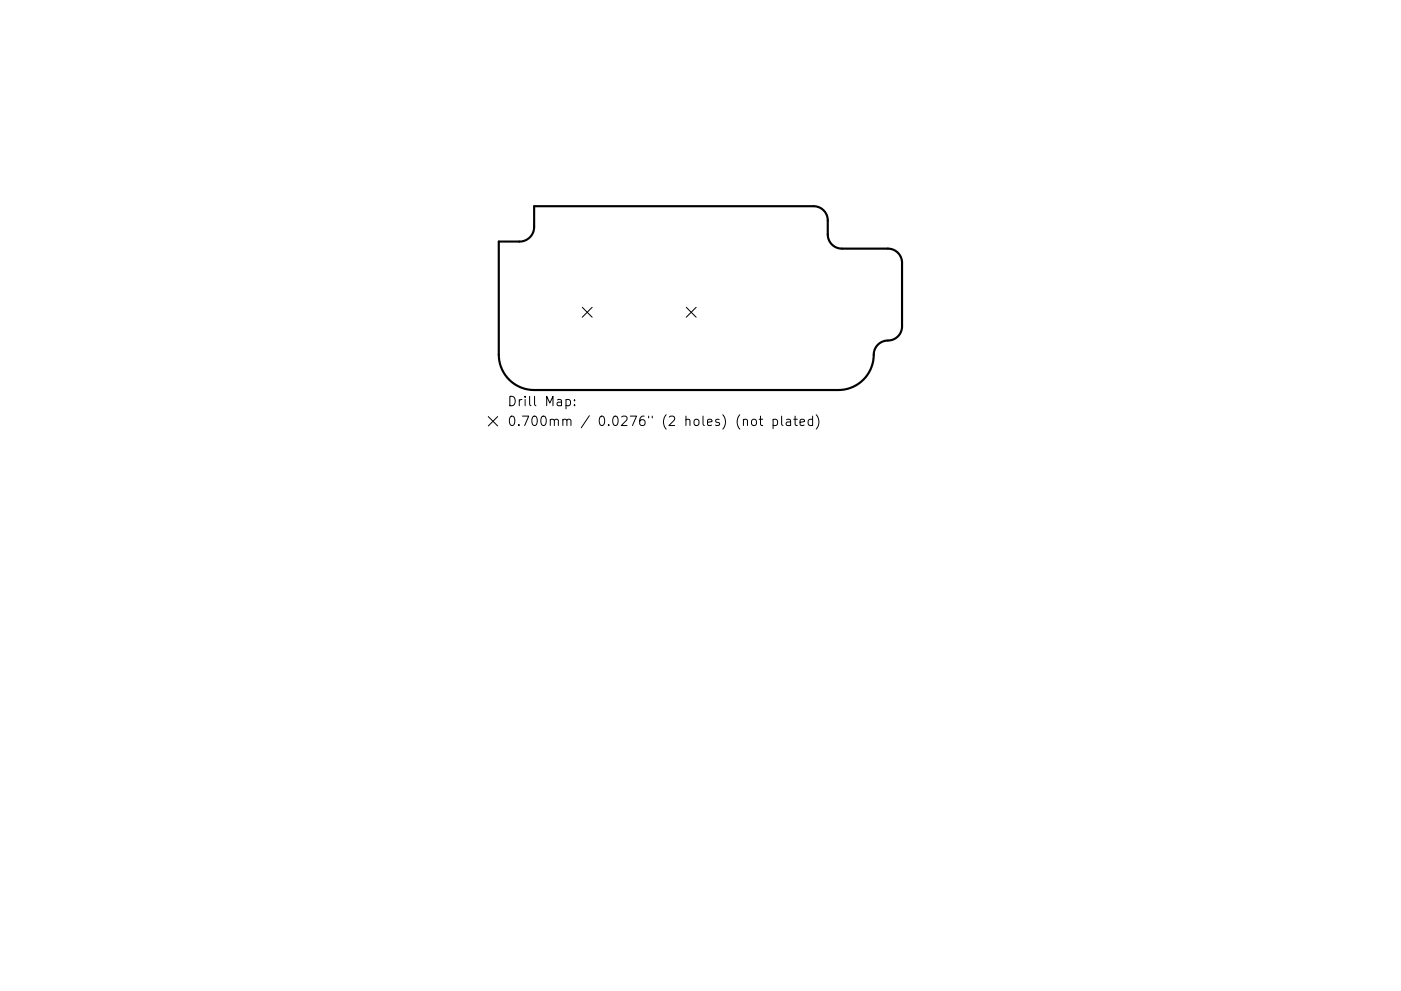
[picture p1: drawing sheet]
<svg xmlns="http://www.w3.org/2000/svg" width="297mm" height="210mm" viewBox="0 0 297 210" stroke-linecap="round" stroke-linejoin="round" font-family="sans-serif">
<defs><g id="words">
<g font-size="2.8">
<text x="107.5" y="86.2">Drill Map:</text>
<text x="107.5" y="90.4">0.700mm / 0.0276&quot; (2 holes) (not plated)</text>
</g>
</g></defs>
<path d="M113.3 43.8h59.2a3 3 0 0 1 3 3v3a3 3 0 0 0 3 3h9.8a3 3 0 0 1 3 3v13.5a3.1 3.1 0 0 1-3.6 3 3.2 3.2 0 0 0-2.5 3.6 7.5 7.5 0 0 1-7.4 6.9h-64.5a7.5 7.5 0 0 1-7.5-7.5v-24" fill="none" stroke="#000" stroke-width=".46"/>
<path d="M113.3 43.8l-.1 4.3a3.1 3.1 0 0 1-3.1 3.2h-4.3" fill="none" stroke="#000" stroke-width=".45"/>
<g fill="none" stroke="#000" stroke-width=".21">
<path d="M123.5 65.2l2.1 2.1M125.6 65.2l-2.1 2.1M145.5 65.2l2.1 2.1M147.6 65.2l-2.1 2.1M103.5 88.4l2 2M105.5 88.4l-2 2M120 84.8h.6l.4 .3v.6l-.2 .3h-.8M121.8 85.9v.2M121.8 84.8v.2M157.6 89.1a.5 .5 0 0 1 .9 .1v1.1M159.4 89.1a.54 .54 0 0 1 .6-.2 .54 .54 0 0 1 .4 .4v.6a.54 .54 0 0 1-.5 .4 .54 .54 0 0 1-.6-.4zM161 89h.7"/>
<path d="M161.2 88.3v1.7l.1 .2 .4 .1M163.9 89h.6l.4 .3v.6l-.2 .3h-.8M163.9 89v2M165.7 88.3v1.7l.3 .3M166.8 89h.7l.1 1.3M167.6 89.4l-.6 .1a.39 .39 0 0 0-.3 .4 .39 .39 0 0 0 .3 .4l.6-.1M168.3 89h.8M168.6 88.3v1.7l.1 .2 .4 .1M169.6 89.6l1-.2-.1-.4h-.6l-.3 .2 .1 1h.8M172.3 89h-.6l-.4 .3v.6l.2 .3h.8M172.3 88.3v2M173.1 88a2.29 2.29 0 0 1 0 3"/>
</g>
<use href="#words"/>
</svg>
